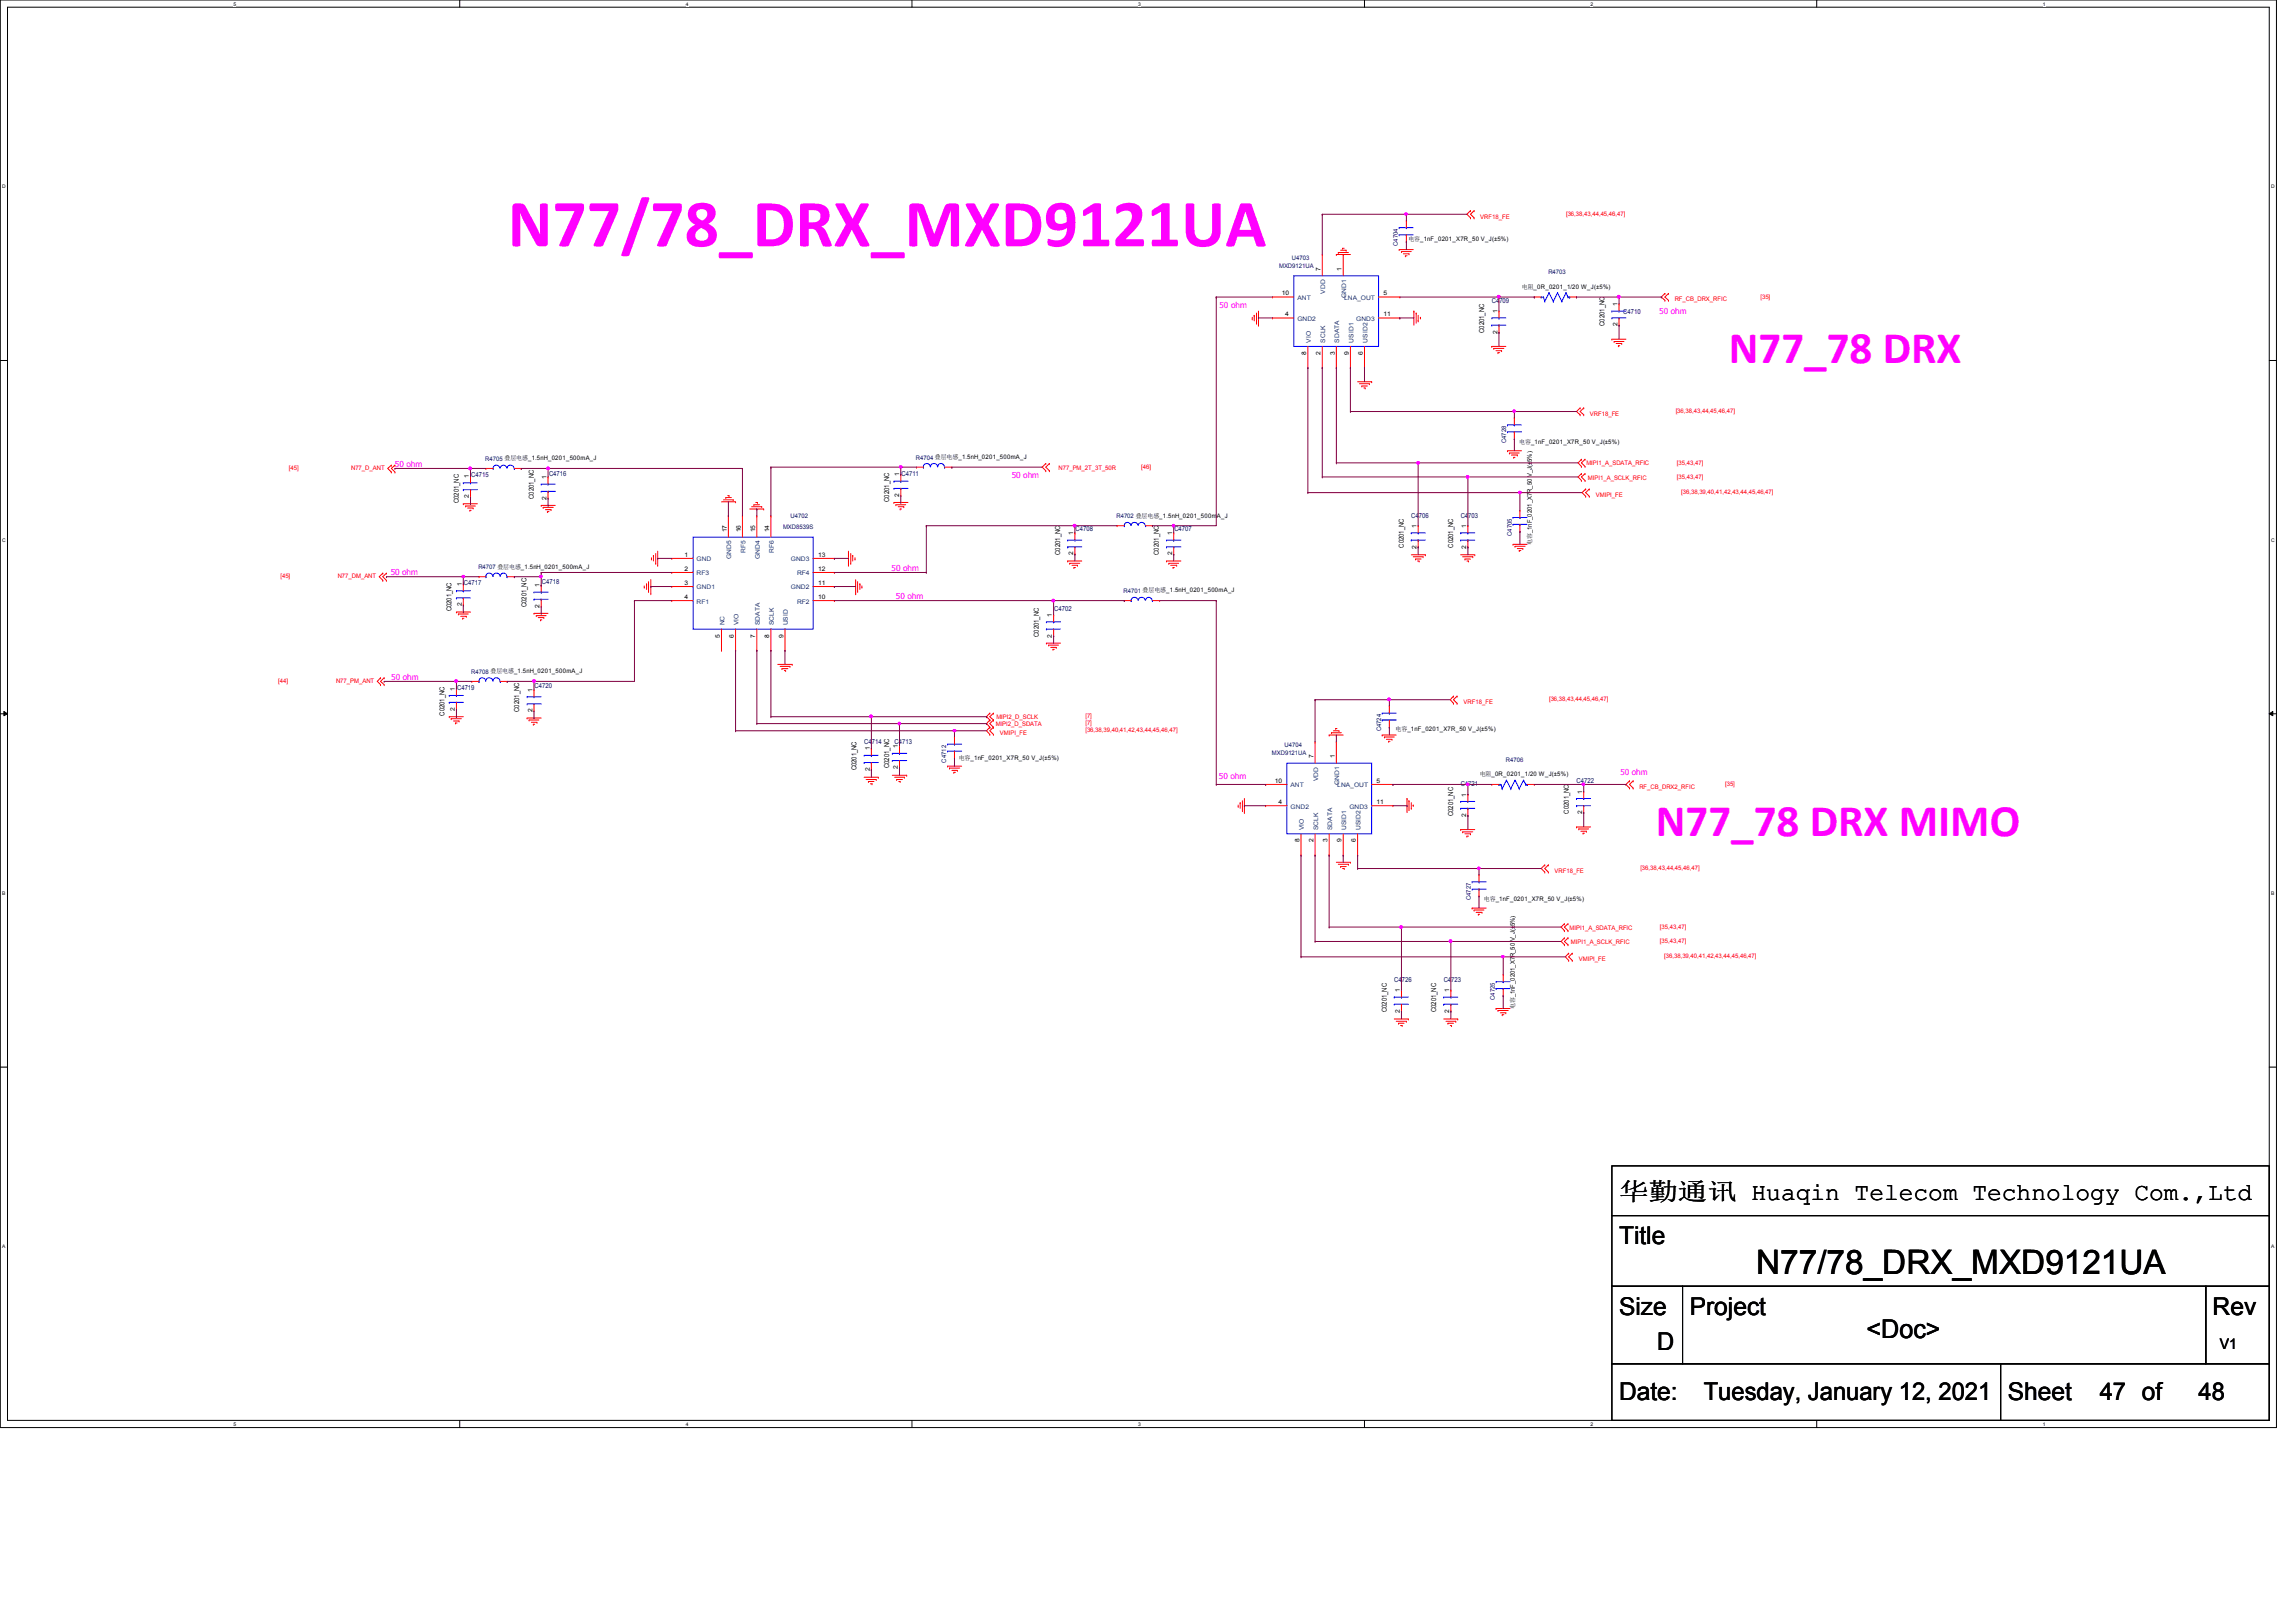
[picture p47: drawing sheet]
<svg xmlns="http://www.w3.org/2000/svg" width="297mm" height="210mm" viewBox="0 0 297 210" stroke-linecap="round" stroke-linejoin="round" font-family="sans-serif">
<defs><g id="words">
<text font-size="8.8" fill="#f0f" x="65.7" y="31.9">N77/78_DRX_MXD9121UA</text>
<g font-size="5.8" fill="#f0f">
<text x="223.6" y="47">N77_78 DRX</text>
<text x="214.2" y="108.2">N77_78 DRX MIMO</text>
</g>
<text font-size="4.4" x="227.2" y="164.8">N77/78_DRX_MXD9121UA</text>
<text font-size="3.3" x="241.5" y="173.1">&lt;Doc&gt;</text>
<g font-size="3.2">
<text x="209.5" y="155.2">华华华华 Huaqin Telecom Technology Com.,Ltd</text>
<text x="209.5" y="161">Title</text>
<text x="209.5" y="170.2">Size</text>
<text x="218.6" y="170.2">Project</text>
<text x="286.3" y="170.2">Rev</text>
<text x="214.4" y="174.8">D</text>
<text x="209.5" y="181.1">Date:</text>
<text x="220.4" y="181.1">Tuesday, January 12, 2021</text>
<text x="259.8" y="181.1">Sheet</text>
<text x="271.6" y="181.1">47 of</text>
<text x="284.4" y="181.1">48</text>
</g>
<text font-size="1.9" x="287.2" y="174.5">V1</text>
<g font-size="1.1" fill="#f0f">
<text x="157.8" y="39.9">50 ohm</text>
<text x="214.7" y="40.7">50 ohm</text>
<text x="51.1" y="60.4">50 ohm</text>
<text x="130.9" y="61.9">50 ohm</text>
<text x="50.5" y="74.4">50 ohm</text>
<text x="115.4" y="73.9">50 ohm</text>
<text x="115.9" y="77.5">50 ohm</text>
<text x="50.6" y="88.1">50 ohm</text>
<text x="157.7" y="100.8">50 ohm</text>
<text x="209.6" y="100.3">50 ohm</text>
</g>
<g font-size=".9" fill="#000080">
<text x="193" y="39.2">C4709</text>
<text x="210" y="40.7">C4710</text>
<text x="61" y="61.7">C4715</text>
<text x="71" y="61.6">C4716</text>
<text x="116.6" y="61.6">C4711</text>
<text x="139.1" y="68.7">C4708</text>
<text x="151.9" y="68.7">C4707</text>
<text x="182.6" y="67">C4706</text>
<text x="189" y="67">C4703</text>
<text x="60" y="75.7">C4717</text>
<text x="70.1" y="75.5">C4718</text>
<text x="136.4" y="79.1">C4702</text>
<text x="59.1" y="89.2">C4719</text>
<text x="69.2" y="89.1">C4720</text>
<text x="111.8" y="96.3">C4714</text>
<text x="115.7" y="96.3">C4713</text>
<text x="189" y="101.8">C4721</text>
<text x="204" y="101.4">C4722</text>
<text x="180.4" y="127.1">C4726</text>
<text x="186.8" y="127.1">C4723</text>
</g>
<g font-size=".9">
<text x="192" y="43.1" transform="rotate(-90 192 43.1)">C0201_NC</text>
<text x="207.6" y="42.2" transform="rotate(-90 207.6 42.2)">C0201_NC</text>
<text x="59.3" y="65.1" transform="rotate(-90 59.3 65.1)">C0201_NC</text>
<text x="69" y="64.6" transform="rotate(-90 69 64.6)">C0201_NC</text>
<text x="115" y="64.9" transform="rotate(-90 115 64.9)">C0201_NC</text>
<text x="137.2" y="71.8" transform="rotate(-90 137.2 71.8)">C0201_NC</text>
<text x="149.9" y="71.8" transform="rotate(-90 149.9 71.8)">C0201_NC</text>
<text x="181.6" y="70.9" transform="rotate(-90 181.6 70.9)">C0201_NC</text>
<text x="188" y="70.9" transform="rotate(-90 188 70.9)">C0201_NC</text>
<text x="58.4" y="79.1" transform="rotate(-90 58.4 79.1)">C0201_NC</text>
<text x="68.1" y="78.6" transform="rotate(-90 68.1 78.6)">C0201_NC</text>
<text x="134.4" y="82.4" transform="rotate(-90 134.4 82.4)">C0201_NC</text>
<text x="57.5" y="92.6" transform="rotate(-90 57.5 92.6)">C0201_NC</text>
<text x="67.2" y="92.1" transform="rotate(-90 67.2 92.1)">C0201_NC</text>
<text x="110.8" y="99.7" transform="rotate(-90 110.8 99.7)">C0201_NC</text>
<text x="115" y="99.4" transform="rotate(-90 115 99.4)">C0201_NC</text>
<text x="188" y="105.6" transform="rotate(-90 188 105.6)">C0201_NC</text>
<text x="203" y="105.3" transform="rotate(-90 203 105.3)">C0201_NC</text>
<text x="179.4" y="131" transform="rotate(-90 179.4 131)">C0201_NC</text>
<text x="185.8" y="131" transform="rotate(-90 185.8 131)">C0201_NC</text>
</g>
<g font-size=".8" fill="#f00">
<text x="191.5" y="28.3">VRF18_FE</text>
<text x="202.6" y="27.9">[36,38,43,44,45,46,47]</text>
<text x="216.7" y="39">RF_CB_DRX_RFIC</text>
<text x="227.8" y="38.7">[35]</text>
<text x="205.7" y="53.8">VRF18_FE</text>
<text x="216.8" y="53.5">[36,38,43,44,45,46,47]</text>
<text x="37.4" y="60.9">[45]</text>
<text x="45.4" y="60.9">N77_D_ANT</text>
<text x="136.9" y="60.9">N77_PM_2T_3T_50R</text>
<text x="147.7" y="60.7">[46]</text>
<text x="205.2" y="60.2">MIPI1_A_SDATA_RFIC</text>
<text x="205.4" y="62.1">MIPI1_A_SCLK_RFIC</text>
<text x="206.5" y="64.3">VMIPI_FE</text>
<text x="217" y="61.9">[35,43,47]</text>
<text x="217" y="60.1">[35,43,47]</text>
<text x="217.5" y="64">[36,38,39,40,41,42,43,44,45,46,47]</text>
<text x="36.3" y="74.8">[45]</text>
<text x="43.7" y="74.8">N77_DM_ANT</text>
<text x="36" y="88.4">[44]</text>
<text x="43.5" y="88.4">N77_PM_ANT</text>
<text x="128.8" y="93.9">MIPI2_D_SDATA</text>
<text x="128.9" y="93">MIPI2_D_SCLK</text>
<text x="129.4" y="95.2">VMIPI_FE</text>
<text x="140.4" y="94.8">[36,38,39,40,41,42,43,44,45,46,47]</text>
<text x="140.4" y="93">[7]</text>
<text x="140.4" y="93.9">[7]</text>
<text x="189.4" y="91.1">VRF18_FE</text>
<text x="200.4" y="90.8">[36,38,43,44,45,46,47]</text>
<text x="223.2" y="101.7">[35]</text>
<text x="212.1" y="102.1">RF_CB_DRX2_RFIC</text>
<text x="201.1" y="113">VRF18_FE</text>
<text x="212.2" y="112.6">[36,38,43,44,45,46,47]</text>
<text x="203.1" y="120.3">MIPI1_A_SDATA_RFIC</text>
<text x="203.2" y="122.1">MIPI1_A_SCLK_RFIC</text>
<text x="204.3" y="124.4">VMIPI_FE</text>
<text x="214.8" y="122">[35,43,47]</text>
<text x="214.8" y="120.2">[35,43,47]</text>
<text x="215.3" y="124">[36,38,39,40,41,42,43,44,45,46,47]</text>
</g>
<g font-size=".8" fill="#000080">
<text x="165.5" y="34.6">MXD9121UA</text>
<text x="167.1" y="33.6">U4703</text>
<text x="180.8" y="31.8" transform="rotate(-90 180.8 31.8)">C4704</text>
<text x="200.3" y="35.5">R4703</text>
<text x="62.8" y="59.6">R4705 叠叠电贴_1.5nH_0201_500mA_J</text>
<text x="118.5" y="59.5">R4704 叠叠电贴_1.5nH_0201_500mA_J</text>
<text x="194.9" y="57.4" transform="rotate(-90 194.9 57.4)">C4728</text>
<text x="101.3" y="68.5">MXD8539S</text>
<text x="102.3" y="67">U4702</text>
<text x="144.4" y="67.1">R4702 叠叠电贴_1.5nH_0201_500mA_J</text>
<text x="195.6" y="69.3" transform="rotate(-90 195.6 69.3)">C4705</text>
<text x="61.9" y="73.7">R4707 叠叠电贴_1.5nH_0201_500mA_J</text>
<text x="145.4" y="76.8">R4701 叠叠电贴_1.5nH_0201_500mA_J</text>
<text x="61" y="87.2">R4708 叠叠电贴_1.5nH_0201_500mA_J</text>
<text x="178.7" y="94.7" transform="rotate(-90 178.7 94.7)">C4724</text>
<text x="122.4" y="98.7" transform="rotate(-90 122.4 98.7)">C4712</text>
<text x="164.5" y="97.7">MXD9121UA</text>
<text x="166.2" y="96.7">U4704</text>
<text x="194.8" y="98.6">R4706</text>
<text x="190.3" y="116.5" transform="rotate(-90 190.3 116.5)">C4727</text>
<text x="193.4" y="129.4" transform="rotate(-90 193.4 129.4)">C4725</text>
</g>
<g font-size=".8">
<text x="170.9" y="35.1" transform="rotate(-90 170.9 35.1)">7</text>
<text x="173.6" y="35.1" transform="rotate(-90 173.6 35.1)">1</text>
<text x="182.2" y="31.2">电电_1nF_0201_X7R_50 V_J(±5%)</text>
<text x="165.8" y="38.2">10</text>
<text x="166.3" y="40.9">4</text>
<text x="179" y="38.2">5</text>
<text x="179" y="40.9">11</text>
<text x="193.7" y="40.5" transform="rotate(-90 193.7 40.5)">1</text>
<text x="196.9" y="37.3">电电_0R_0201_1/20 W_J(±5%)</text>
<text x="209.3" y="39.6" transform="rotate(-90 209.3 39.6)">1</text>
<text x="169" y="45.9" transform="rotate(-90 169 45.9)">8</text>
<text x="170.9" y="45.9" transform="rotate(-90 170.9 45.9)">2</text>
<text x="172.7" y="45.9" transform="rotate(-90 172.7 45.9)">3</text>
<text x="174.5" y="45.9" transform="rotate(-90 174.5 45.9)">9</text>
<text x="176.3" y="45.9" transform="rotate(-90 176.3 45.9)">6</text>
<text x="193.7" y="43.2" transform="rotate(-90 193.7 43.2)">2</text>
<text x="209.3" y="42.2" transform="rotate(-90 209.3 42.2)">2</text>
<text x="196.6" y="57.5">电电_1nF_0201_X7R_50 V_J(±5%)</text>
<text x="60.7" y="64.5" transform="rotate(-90 60.7 64.5)">2</text>
<text x="60.7" y="61.8" transform="rotate(-90 60.7 61.8)">1</text>
<text x="70.7" y="64.7" transform="rotate(-90 70.7 64.7)">2</text>
<text x="70.7" y="62" transform="rotate(-90 70.7 62)">1</text>
<text x="116.3" y="64.3" transform="rotate(-90 116.3 64.3)">2</text>
<text x="116.3" y="61.6" transform="rotate(-90 116.3 61.6)">1</text>
<text x="94" y="68.9" transform="rotate(-90 94 68.9)">17</text>
<text x="95.8" y="68.9" transform="rotate(-90 95.8 68.9)">16</text>
<text x="97.7" y="68.9" transform="rotate(-90 97.7 68.9)">15</text>
<text x="99.5" y="68.9" transform="rotate(-90 99.5 68.9)">14</text>
<text x="138.9" y="71.9" transform="rotate(-90 138.9 71.9)">2</text>
<text x="138.9" y="69.3" transform="rotate(-90 138.9 69.3)">1</text>
<text x="151.6" y="71.9" transform="rotate(-90 151.6 71.9)">2</text>
<text x="151.6" y="69.3" transform="rotate(-90 151.6 69.3)">1</text>
<text x="183.3" y="71" transform="rotate(-90 183.3 71)">2</text>
<text x="183.3" y="68.3" transform="rotate(-90 183.3 68.3)">1</text>
<text x="189.7" y="71" transform="rotate(-90 189.7 71)">2</text>
<text x="189.7" y="68.3" transform="rotate(-90 189.7 68.3)">1</text>
<text x="198.2" y="70.5" transform="rotate(-90 198.2 70.5)">电电_1nF_0201_X7R_50 V_J(±5%)</text>
<text x="59.7" y="75.8" transform="rotate(-90 59.7 75.8)">1</text>
<text x="69.8" y="76" transform="rotate(-90 69.8 76)">1</text>
<text x="88.6" y="72.1">1</text>
<text x="88.6" y="73.9">2</text>
<text x="88.6" y="75.7">3</text>
<text x="88.6" y="77.5">4</text>
<text x="105.8" y="77.5">10</text>
<text x="105.8" y="75.7">11</text>
<text x="105.8" y="73.9">12</text>
<text x="105.8" y="72.1">13</text>
<text x="59.7" y="78.5" transform="rotate(-90 59.7 78.5)">2</text>
<text x="69.8" y="78.7" transform="rotate(-90 69.8 78.7)">2</text>
<text x="93.1" y="82.5" transform="rotate(-90 93.1 82.5)">5</text>
<text x="95" y="82.5" transform="rotate(-90 95 82.5)">6</text>
<text x="97.7" y="82.5" transform="rotate(-90 97.7 82.5)">7</text>
<text x="99.5" y="82.5" transform="rotate(-90 99.5 82.5)">8</text>
<text x="101.3" y="82.5" transform="rotate(-90 101.3 82.5)">9</text>
<text x="136.1" y="82.5" transform="rotate(-90 136.1 82.5)">2</text>
<text x="136.1" y="79.8" transform="rotate(-90 136.1 79.8)">1</text>
<text x="58.8" y="89.4" transform="rotate(-90 58.8 89.4)">1</text>
<text x="68.9" y="89.5" transform="rotate(-90 68.9 89.5)">1</text>
<text x="58.8" y="92" transform="rotate(-90 58.8 92)">2</text>
<text x="68.9" y="92.2" transform="rotate(-90 68.9 92.2)">2</text>
<text x="180.5" y="94.6">电电_1nF_0201_X7R_50 V_J(±5%)</text>
<text x="112.5" y="99.8" transform="rotate(-90 112.5 99.8)">2</text>
<text x="112.5" y="97.1" transform="rotate(-90 112.5 97.1)">1</text>
<text x="116.2" y="99.5" transform="rotate(-90 116.2 99.5)">2</text>
<text x="116.2" y="96.9" transform="rotate(-90 116.2 96.9)">1</text>
<text x="124" y="98.3">电电_1nF_0201_X7R_50 V_J(±5%)</text>
<text x="164.9" y="101.3">10</text>
<text x="169.9" y="98.1" transform="rotate(-90 169.9 98.1)">7</text>
<text x="172.7" y="98.1" transform="rotate(-90 172.7 98.1)">1</text>
<text x="178.1" y="101.3">5</text>
<text x="191.4" y="100.5">电电_0R_0201_1/20 W_J(±5%)</text>
<text x="165.4" y="104.1">4</text>
<text x="178.1" y="104.1">11</text>
<text x="189.7" y="105.7" transform="rotate(-90 189.7 105.7)">2</text>
<text x="189.7" y="103.1" transform="rotate(-90 189.7 103.1)">1</text>
<text x="204.7" y="105.4" transform="rotate(-90 204.7 105.4)">2</text>
<text x="204.7" y="102.7" transform="rotate(-90 204.7 102.7)">1</text>
<text x="168.1" y="109" transform="rotate(-90 168.1 109)">8</text>
<text x="169.9" y="109" transform="rotate(-90 169.9 109)">2</text>
<text x="171.7" y="109" transform="rotate(-90 171.7 109)">3</text>
<text x="173.6" y="109" transform="rotate(-90 173.6 109)">9</text>
<text x="175.4" y="109" transform="rotate(-90 175.4 109)">6</text>
<text x="192" y="116.6">电电_1nF_0201_X7R_50 V_J(±5%)</text>
<text x="181.1" y="131.1" transform="rotate(-90 181.1 131.1)">2</text>
<text x="181.1" y="128.4" transform="rotate(-90 181.1 128.4)">1</text>
<text x="187.5" y="131.1" transform="rotate(-90 187.5 131.1)">2</text>
<text x="187.5" y="128.4" transform="rotate(-90 187.5 128.4)">1</text>
<text x="196" y="130.6" transform="rotate(-90 196 130.6)">电电_1nF_0201_X7R_50 V_J(±5%)</text>
</g>
<g font-size=".8" fill="#004080">
<text x="167.8" y="38.8">ANT</text>
<text x="167.8" y="41.5">GND2</text>
<text x="171.4" y="38" transform="rotate(-90 171.4 38)">VDD</text>
<text x="173.9" y="38.8">LNA_OUT</text>
<text x="174.2" y="38.6" transform="rotate(-90 174.2 38.6)">GND1</text>
<text x="175.5" y="41.5">GND3</text>
<text x="169.6" y="44.4" transform="rotate(-90 169.6 44.4)">VIO</text>
<text x="171.4" y="44.4" transform="rotate(-90 171.4 44.4)">SCLK</text>
<text x="173.3" y="44.4" transform="rotate(-90 173.3 44.4)">SDATA</text>
<text x="175.1" y="44.4" transform="rotate(-90 175.1 44.4)">USID1</text>
<text x="176.9" y="44.4" transform="rotate(-90 176.9 44.4)">USID2</text>
<text x="96.4" y="71.6" transform="rotate(-90 96.4 71.6)">RF5</text>
<text x="100.1" y="71.6" transform="rotate(-90 100.1 71.6)">RF6</text>
<text x="90.1" y="72.6">GND</text>
<text x="90.1" y="74.5">RF3</text>
<text x="90.1" y="76.3">GND1</text>
<text x="94.6" y="72.4" transform="rotate(-90 94.6 72.4)">GND5</text>
<text x="98.3" y="72.4" transform="rotate(-90 98.3 72.4)">GND4</text>
<text x="102.3" y="76.3">GND2</text>
<text x="102.3" y="72.6">GND3</text>
<text x="103.1" y="74.5">RF4</text>
<text x="90.1" y="78.1">RF1</text>
<text x="93.7" y="80.9" transform="rotate(-90 93.7 80.9)">NC</text>
<text x="95.5" y="80.9" transform="rotate(-90 95.5 80.9)">VIO</text>
<text x="98.3" y="80.9" transform="rotate(-90 98.3 80.9)">SDATA</text>
<text x="100.1" y="80.9" transform="rotate(-90 100.1 80.9)">SCLK</text>
<text x="101.9" y="80.9" transform="rotate(-90 101.9 80.9)">USID</text>
<text x="103.1" y="78.1">RF2</text>
<text x="167" y="101.9">ANT</text>
<text x="170.5" y="101.1" transform="rotate(-90 170.5 101.1)">VDD</text>
<text x="173" y="101.9">LNA_OUT</text>
<text x="173.3" y="101.6" transform="rotate(-90 173.3 101.6)">GND1</text>
<text x="167" y="104.6">GND2</text>
<text x="168.7" y="107.4" transform="rotate(-90 168.7 107.4)">VIO</text>
<text x="170.5" y="107.4" transform="rotate(-90 170.5 107.4)">SCLK</text>
<text x="172.3" y="107.4" transform="rotate(-90 172.3 107.4)">SDATA</text>
<text x="174.2" y="107.4" transform="rotate(-90 174.2 107.4)">USID1</text>
<text x="174.6" y="104.6">GND3</text>
<text x="176" y="107.4" transform="rotate(-90 176 107.4)">USID2</text>
</g>
<g font-size=".6">
<text x="30.2" y=".7">5</text>
<text x="88.7" y=".7">4</text>
<text x="147.2" y=".7">3</text>
<text x="205.8" y=".7">2</text>
<text x="264.3" y=".7">1</text>
<text x=".3" y="24.4">D</text>
<text x="293.8" y="24.4">D</text>
<text x=".3" y="70.1">C</text>
<text x="293.8" y="70.1">C</text>
<text x=".3" y="115.8">B</text>
<text x="293.8" y="115.8">B</text>
<text x=".3" y="161.5">A</text>
<text x="293.8" y="161.5">A</text>
<text x="30.2" y="184.5">5</text>
<text x="88.7" y="184.5">4</text>
<text x="147.2" y="184.5">3</text>
<text x="205.8" y="184.5">2</text>
<text x="264.3" y="184.5">1</text>
</g>
</g></defs>
<path d="M0 0h294.5v184.7h-294.5zM1 .9h292.6v182.9h-292.6z" fill="none" stroke="#000" stroke-width=".13"/>
<g fill="#fff">
<path d="M30.2 .1h.4v.7h-.4z"/>
<path d="M30.2 183.9h.4v.8h-.4z"/>
</g>
<path d="M59.5 0v.9M59.5 183.8v.9" fill="none" stroke="#000" stroke-width=".13"/>
<g fill="#fff">
<path d="M88.7 .1h.4v.7h-.4z"/>
<path d="M88.7 183.9h.4v.8h-.4z"/>
</g>
<path d="M118 0v.9M118 183.8v.9" fill="none" stroke="#000" stroke-width=".13"/>
<g fill="#fff">
<path d="M147.2 .1h.4v.7h-.4z"/>
<path d="M147.2 183.9h.4v.8h-.4z"/>
</g>
<path d="M176.5 0v.9M176.5 183.8v.9" fill="none" stroke="#000" stroke-width=".13"/>
<g fill="#fff">
<path d="M205.8 .1h.3v.7h-.3z"/>
<path d="M205.8 183.9h.3v.8h-.3z"/>
</g>
<path d="M235 0v.9M235 183.8v.9" fill="none" stroke="#000" stroke-width=".13"/>
<g fill="#fff">
<path d="M264.3 .1h.3v.7h-.3z"/>
<path d="M264.3 183.9h.3v.8h-.3z"/>
<path d="M.3 23.8h.5v.7h-.5z"/>
<path d="M293.8 23.8h.5v.7h-.5z"/>
<path d="M.3 69.5h.5v.7h-.5z"/>
<path d="M293.8 69.5h.5v.7h-.5z"/>
</g>
<path d="M0 46.7h1M293.6 46.7h.9" fill="none" stroke="#000" stroke-width=".13"/>
<g fill="#fff">
<path d="M.3 115.2h.4v.8h-.4z"/>
<path d="M293.8 115.2h.5v.8h-.5z"/>
</g>
<path d="M0 92.4h1M.5 92.1l.5 .3-.5 .2zM293.6 92.4l.4-.3v.5zM293.6 92.4h.9" fill="none" stroke="#000" stroke-width=".13"/>
<path d="M.5 92.1l.5 .3-.5 .2zM293.6 92.4l.4-.3v.5z" fill="#000"/>
<g fill="#fff">
<path d="M.3 161h.4v.7h-.4z"/>
<path d="M293.8 161h.4v.7h-.4z"/>
</g>
<path d="M0 138.1h1M293.6 138.1h.9M208.5 157.3h85.1v9.2h-85.1zM208.5 150.9h85.1v6.4h-85.1zM208.5 166.5h9.2v10h-9.2zM208.5 176.5h50.3v7.3h-50.3zM217.7 166.5h67.7v10h-67.7zM258.8 176.5h34.8v7.3h-34.8zM285.4 166.5h8.2v10h-8.2z" fill="none" stroke="#000" stroke-width=".13"/>
<g fill="none" stroke="#f00" stroke-width=".13">
<path d="M164.6 38.4h.1M164.6 38.4h2.8M171.1 32.9h.1M171.1 32.9v2.8M172.9 32.9h.1M172.9 32.9h1.8M173.1 32.7h.1M173.1 32.7h1.4M173.4 32.4h.8M173.7 32.1h.1M173.7 32.1h.2M173.8 32.9h.1"/>
<path d="M173.8 32.9v2.8M174.2 32.4h.1M178.3 38.4h2.8M181 32.3h.1M181 32.3h1.8M181.1 38.4h.1M181.3 32.6h.1M181.3 32.6h1.3M181.6 32.9h.7M181.8 33.1h.1M181.8 33.1h.2M181.9 28.5h.1"/>
<path d="M181.9 31.3h.1M181.9 28.5v1M181.9 30.4v.9M182.3 32.9h.1M190.2 27.3h.1M190.2 28.2h.1M190.2 27.3l-.4 .4 .4 .5M190.7 28.2h.1M190.7 27.3h.1M190.7 27.3l-.5 .4 .5 .5M198.5 38.4h.1M198.5 38.4h.9"/>
<path d="M203.1 38.4h.9M204 38.4h.1M209.5 39.3h.1M209.5 39.3v1M215.4 38h.1M215.4 38.9h.1M215.4 38l-.5 .4 .5 .5M215.9 38.9h.1M215.9 38h.1M215.9 38l-.5 .4 .5 .5M135.3 60h.1M135.3 60l-.5 .5 .5 .4"/>
<path d="M135.8 60h.1M135.8 60l-.5 .5 .5 .4M162 41.3h.1M162 41.1v.2M162.3 40.8h.1M162.3 40.8v.7M162.6 41.8h.1M162.6 40.5v1.3M162.8 42.1h.1M162.8 40.3v1.8M164.6 41.1h.1M164.6 41.1h2.8"/>
<path d="M169.2 47.6h.1M169.2 44.8v2.8M171.1 47.6h.1M171.1 44.8v2.8M172.9 47.6h.1M172.9 44.8v2.8M174.7 47.6h.1M174.7 44.8v2.8M175.6 49.4h1.9M175.9 49.7h1.3M176.2 50h.1M176.2 50h.7"/>
<path d="M176.4 50.2h.2M176.5 47.6h.1M176.5 44.8v2.8M176.6 50.2h.1M177.2 49.7h.1M177.5 49.4h.1M178.3 41.1h2.8M181.1 41.1h.1M182.9 40.3h.1M182.9 40.3v1.8M183.2 40.5h.1M183.2 40.5v1.3"/>
<path d="M183.5 41.5h.1M183.5 40.8v.7M183.8 41.1h.1M183.8 41.1v.2M193 44.8h.1M193 44.8h1.8M193.2 45.1h.1M193.2 45.1h1.4M193.5 45.4h.8M193.8 45.6h.1M193.8 45.6h.2M193.9 40.3h.1"/>
<path d="M193.9 43h.1M193.9 40.3v.8M193.9 42.1v.9M194.3 45.4h.1M195 58.3h.1M195 58.3h1.8M195.3 58.6h.1M195.3 58.6h1.3M195.5 58.9h.8M195.8 59.2h.1M195.8 59.2h.2M195.9 54.1h.1"/>
<path d="M195.9 56.8h.1M195.9 54.1v.9M195.9 55.9v.9M196.3 58.9h.1M204.4 52.8h.1M204.4 53.7h.1M204.4 52.8l-.4 .5 .4 .4M204.6 59.4h.1M204.6 59.4l-.4 .5 .4 .5M204.9 53.7h.1M204.9 52.8h.1M204.9 52.8l-.5 .5 .5 .4"/>
<path d="M205.1 59.4h.1M205.1 59.4l-.5 .5 .5 .5M208.5 43.9h.1M208.5 43.9h1.9M208.8 44.2h.1M208.8 44.2h1.3M209.1 44.4h.7M209.4 44.7h.1M209.5 42.1h.1M209.5 41.1v1M209.8 44.4h.1M49.5 75.1h.1"/>
<path d="M49.5 74.2h.1M49.5 74.2l-.4 .4 .4 .5M50 75.1h.1M50 74.2h.1M50 74.2l-.5 .4 .5 .5M50.6 61.1h.1M50.6 60.2h.1M50.6 60.2l-.4 .4 .4 .5M51.1 61.1h.1M51.1 60.2h.1M51.1 60.2l-.5 .4 .5 .5M59.1 79.2h.1"/>
<path d="M59.1 79.2h1.8M59.3 79.5h.1M59.3 79.5h1.3M59.6 79.8h.7M59.9 65.2h.1M59.9 75.6h.1M59.9 78.3h.1M59.9 65.2h1.9M59.9 75.6v.9M59.9 77.4v.9M60.2 65.5h.1M60.2 65.5h1.3"/>
<path d="M60.3 79.8h.1M60.5 65.7h.7M60.8 66h.1M60.8 66h.2M60.9 61.6h.1M60.9 64.3h.1M60.9 61.6v.9M60.9 63.4v.9M61.2 65.7h.1M62 74.6h.1M62 74.6h.9M62.9 60.6h.1"/>
<path d="M62.9 60.6h.9M65.6 74.6h.9M66.5 74.6h.1M66.5 60.6h.9M67.4 60.6h.1M69.1 79.4h.1M69.1 79.4h1.8M69.4 79.7h.1M69.4 79.7h1.3M69.6 79.9h.8M70 65.4h.1M70 75.7h.1"/>
<path d="M70 78.5h.1M70 65.4h1.8M70 75.7v.9M70 77.6v.9M70.3 65.7h.1M70.3 65.7h1.3M70.4 79.9h.1M70.6 66h.7M70.8 66.2h.1M70.8 66.2h.2M70.9 61.7h.1M70.9 64.5h.1"/>
<path d="M70.9 61.7v1M70.9 63.6v.9M71.3 66h.1M83.4 76h.1M83.4 75.8v.2M83.6 75.6h.1M83.6 75.6v.7M83.9 76.5h.1M83.9 75.3v1.2M84.2 76.8h.1M84.2 75v1.8M84.3 72.3h.1"/>
<path d="M84.3 72.2v.1M84.5 71.9h.1M84.5 71.9v.7M84.8 72.9h.1M84.8 71.6v1.3M85.1 73.2h.1M85.1 71.3v1.9M86.9 72.3h.1M86.9 74.1h.1M86.9 75.9h.1M86.9 77.7h.1M86.9 72.3h2.8"/>
<path d="M86.9 74.1h2.8M86.9 75.9h2.8M86.9 77.7h2.8M93.3 64.9h1.9M93.6 64.7h1.3M93.9 64.4h.1M93.9 64.4h.7M94.1 64.1h.2M94.2 66.8h.1M94.2 66.8v2.7M94.3 64.1h.1M94.9 64.7h.1"/>
<path d="M95.2 64.9h.1M96.1 66.8h.1M96.1 66.8v2.7M97 65.9h1.8M97.2 65.6h1.3M97.5 65.3h.1M97.5 65.3h.8M97.8 65h.2M97.9 66.8h.1M97.9 66.8v2.7M98 65h.1M98.5 65.6h.1"/>
<path d="M98.8 65.9h.1M99.7 66.8h.1M99.7 66.8v2.7M105.2 72.3h2.7M105.2 74.1h2.7M105.2 75.9h2.7M105.2 77.7h2.7M107.9 77.7h.1M107.9 75.9h.1M107.9 74.1h.1M107.9 72.3h.1M109.8 73.2h.1"/>
<path d="M109.8 71.3v1.9M110.1 72.9h.1M110.1 71.6v1.3M110.3 71.9h.1M110.3 71.9v.7M110.6 72.3h.1M110.6 72.2v.1M110.7 76.8h.1M110.7 75v1.8M111 76.5h.1M111 75.3v1.2M111.2 75.6h.1"/>
<path d="M111.2 75.6v.7M111.5 76h.1M111.5 75.8v.2M115.7 65h.1M115.7 65h1.8M115.9 65.3h.1M115.9 65.3h1.3M116.2 65.6h.7M116.5 65.9h.1M116.5 61.4h.1M116.5 64.1h.1M116.5 61.4v.9"/>
<path d="M116.5 63.2v.9M116.9 65.6h.1M118.6 60.5h.1M118.6 60.5h.9M122.2 60.5h.9M123.1 60.5h.1M135.3 60.9h.1M135.8 60.9h.1M136.3 79.6h.1M136.3 79.6v.9M138.1 72.6h.1M138.1 72.6h1.9"/>
<path d="M138.4 72.9h.1M138.4 72.9h1.3M138.7 73.2h.7M138.9 73.4h.1M138.9 73.4h.2M139.1 69h.1M139.1 71.7h.1M139.1 69v.9M139.1 70.8v.9M139.4 73.2h.1M144.5 68h.1M144.5 68h1"/>
<path d="M145.5 77.7h.1M145.5 77.7h.8M148.2 68h.9M149.1 68h.1M149.1 77.7h.9M150 77.7h.1M150.9 72.6h.1M150.9 72.6h1.9M151.2 72.9h.1M151.2 72.9h1.3M151.5 73.2h.7M151.8 73.4h.1"/>
<path d="M151.8 69h.1M151.8 71.7h.1M151.8 69v.9M151.8 70.8v.9M152.2 73.2h.1M182.6 71.8h1.8M182.8 72.1h1.3M183.1 72.3h.1M183.1 72.3h.8M183.4 72.6h.2M183.5 68h.1M183.5 70.8h.1"/>
<path d="M183.5 68v1M183.5 69.9v.9M183.6 72.6h.1M184.1 72.1h.1M184.4 71.8h.1M189 71.8h1.8M189.2 72.1h1.3M189.5 72.3h.1M189.5 72.3h.7M189.8 72.6h.2M189.9 68h.1M189.9 70.8h.1"/>
<path d="M189.9 68v1M189.9 69.9v.9M190 72.6h.1M190.5 72.1h.1M190.8 71.8h.1M195.7 70.4h.1M195.7 70.4h1.9M196 70.7h.1M196 70.7h1.3M196.3 71h.7M196.6 71.2h.1M196.6 71.2h.2"/>
<path d="M196.6 66h.1M196.6 68.8h.1M196.6 66v1M196.6 67.9v.9M197 71h.1M204.6 61.3h.1M204.6 62.2h.1M204.6 60.4h.1M204.6 61.3l-.4 .4 .4 .5M205.1 62.2h.1M205.1 61.3h.1M205.1 60.4h.1"/>
<path d="M205.1 61.3l-.5 .4 .5 .5M205.1 63.3h.1M205.1 64.2h.1M205.1 63.3l-.4 .5 .4 .4M205.6 64.2h.1M205.6 63.3h.1M205.6 63.3l-.5 .5 .5 .4M49.2 88.6h.1M49.2 87.7h.1M49.2 87.7l-.4 .5 .4 .4M49.7 88.6h.1M49.7 87.7h.1"/>
<path d="M49.7 87.7l-.5 .5 .5 .4M58.1 92.8h.1M58.1 92.8h1.8M58.4 93h.1M58.4 93h1.3M58.7 93.3h.7M58.9 93.6h.1M58.9 93.6h.2M59.1 89.1h.1M59.1 91.8h.1M59.1 89.1v.9M59.1 90.9v.9"/>
<path d="M59.4 93.3h.1M59.9 80h.1M61 88.2h.1M61 88.2h1M64.7 88.2h.9M65.6 88.2h.1M68.2 92.9h.1M68.2 92.9h1.8M68.4 93.2h.1M68.4 93.2h1.3M68.7 93.5h.8M69 93.7h.1"/>
<path d="M69 93.7h.2M69.1 89.3h.1M69.1 92h.1M69.1 89.3v.9M69.1 91.1v.9M69.5 93.5h.1M69.9 80.2h.1M69.9 80.2h.2M93.3 84.2h.1M93.3 81.4v2.8M95.2 84.2h.1M95.2 81.4v2.8"/>
<path d="M97.9 84.2h.1M97.9 81.4v2.8M99.7 84.2h.1M99.7 81.4v2.8M100.6 86h1.9M100.9 86.2h1.3M101.2 86.5h.1M101.2 86.5h.7M101.5 86.8h.1M101.6 84.2h.1M101.6 81.4v2.8M101.6 86.8h.1"/>
<path d="M102.2 86.2h.1M102.5 86h.1M112.7 96.9h.1M112.7 99.6h.1M112.7 96.9v.8M112.7 98.7v.9M116.4 96.6h.1M116.4 99.3h.1M116.4 96.6v.9M116.4 98.4v.9M122.6 99.1h.1M122.6 99.1h1.8"/>
<path d="M122.8 99.4h.1M122.8 99.4h1.4M123.1 99.7h.8M123.4 99.9h.1M123.4 99.9h.2M123.5 95.4h.1M123.5 98.1h.1M123.5 95.4v.9M123.5 97.2v.9M123.9 99.7h.1M128.1 94.1h.1M128.1 95h.1"/>
<path d="M128.1 93.2h.1M128.1 92.3h.1M128.1 94.1l-.5 .5 .5 .4M128.1 92.3l-.5 .5 .5 .4M128.1 93.2l-.5 .4 .5 .5M128.5 95h.1M128.5 94.1h.1M128.5 92.3h.1M128.5 93.2h.1M128.5 94.1l-.4 .5 .4 .4M128.5 92.3l-.4 .5 .4 .4M128.5 93.2l-.4 .4 .4 .5"/>
<path d="M135.4 83.2h.1M135.4 83.2h1.8M135.7 83.5h.1M135.7 83.5h1.2M135.9 83.8h.7M136.2 84h.1M136.2 84h.2M136.3 82.3h.1M136.3 81.4v.9M136.6 83.8h.1M170.1 96h.1M170.1 96v2.8"/>
<path d="M172 95.1h.1M172 95.1h1.8M172.3 94.8h.1M172.3 94.8h1.2M172.5 94.6h.7M172.8 94.3h.1M172.8 94.3h.2M172.9 96h.1M172.9 96v2.8M173.2 94.6h.1M178.8 95.1h.1M178.8 95.1h1.8"/>
<path d="M179.1 95.4h.1M179.1 95.4h1.3M179.4 95.7h.7M179.7 95.9h.1M179.7 91.4h.1M179.7 94.1h.1M179.7 91.4v.9M179.7 93.2v.9M180.1 95.7h.1M188 90.1h.1M188 91h.1M188 90.1l-.4 .5 .4 .4"/>
<path d="M188.5 91h.1M188.5 90.1h.1M188.5 90.1l-.5 .5 .5 .4M111.8 100.6h1.8M112.1 100.9h1.3M112.3 101.1h.1M112.3 101.1h.8M112.6 101.4h.2M112.8 101.4h.1M113.4 100.9h.1M113.6 100.6h.1M115.4 100.3h1.9"/>
<path d="M115.7 100.6h1.3M116 100.9h.1M116 100.9h.8M116.3 101.1h.2M116.5 101.1h.1M117 100.6h.1M117.3 100.3h.1M160.2 104.4h.1M160.2 104.2v.2M160.4 103.9h.1M160.4 103.9v.7M160.7 104.9h.1"/>
<path d="M160.7 103.6v1.3M161 105.2h.1M161 103.3v1.9M163.7 101.5h.1M163.7 104.3h.1M163.7 101.5h2.8M163.7 104.3h2.8M168.3 110.7h.1M168.3 107.9v2.8M170.1 110.7h.1M170.1 107.9v2.8M172 110.7h.1"/>
<path d="M172 107.9v2.8M172.9 111.6h1.8M173.1 111.8h1.4M173.4 112.1h.1M173.4 112.1h.8M173.7 112.4h.2M173.8 110.7h.1M173.8 107.9v2.8M173.9 112.4h.1M174.5 111.8h.1M174.7 111.6h.1M175.6 110.7h.1"/>
<path d="M175.6 107.9v2.8M177.5 101.5h2.7M177.5 104.3h2.7M180.2 101.5h.1M180.2 104.3h.1M182 103.3h.1M182 103.3v1.9M182.3 103.6h.1M182.3 103.6v1.3M182.6 104.6h.1M182.6 103.9v.7M182.8 104.2h.1"/>
<path d="M182.8 104.2v.2M189 107.4h.1M189 107.4h1.8M189.2 107.7h.1M189.2 107.7h1.3M189.5 107.9h.7M189.8 108.2h.1M189.8 108.2h.2M189.9 102.8h.1M189.9 105.5h.1M189.9 102.8v.9M189.9 104.6v.9"/>
<path d="M190.2 107.9h.1M190.5 117.5h.1M190.5 117.5h1.8M190.7 117.8h.1M190.7 117.8h1.3M191 118.1h.7M191.3 118.3h.1M191.3 113.2h.1M191.3 116h.1M191.3 113.2v.9M191.3 115.1v.9M191.7 118.1h.1"/>
<path d="M193 101.5h.1M193 101.5h.9M197.6 101.5h.9M198.5 101.5h.1M199.9 111.9h.1M199.9 112.9h.1M199.9 111.9l-.5 .5 .5 .5M200.3 112.9h.1M200.3 111.9h.1M200.3 111.9l-.4 .5 .4 .5M202.4 119.5h.1M202.4 119.5l-.4 .5 .4 .4"/>
<path d="M202.9 119.5h.1M202.9 119.5l-.5 .5 .5 .4M204 107h.1M204 107h1.8M204.3 107.3h.1M204.3 107.3h1.2M204.5 107.6h.7M204.8 107.8h.1M204.8 107.8h.2M204.9 102.4h.1M204.9 105.2h.1M204.9 102.4v.9"/>
<path d="M204.9 104.3v.9M205.2 107.6h.1M210.8 101h.1M210.8 102h.1M210.8 101l-.4 .5 .4 .5M211.3 102h.1M211.3 101h.1M211.3 101l-.5 .5 .5 .5M180.4 131.9h1.8M180.6 132.2h1.3M180.9 132.4h.1M180.9 132.4h.7"/>
<path d="M181.2 132.7h.2M181.3 128.1h.1M181.3 130.9h.1M181.3 128.1v.9M181.3 130v.9M181.4 132.7h.1M181.9 132.2h.1M182.2 131.9h.1M186.8 131.9h1.8M187.1 132.2h1.2M187.3 132.4h.1M187.3 132.4h.7"/>
<path d="M187.6 132.7h.2M187.7 128.1h.1M187.7 130.9h.1M187.7 128.1v.9M187.7 130v.9M187.8 132.7h.1M188.3 132.2h.1M188.6 131.9h.1M193.5 130.5h.1M193.5 130.5h1.9M193.8 130.8h.1M193.8 130.8h1.3"/>
<path d="M194.1 131.1h.7M194.3 131.3h.1M194.3 131.3h.3M194.5 126.1h.1M194.5 128.9h.1M194.5 126.1v.9M194.5 127.9v1M194.8 131.1h.1M202.4 121.4h.1M202.4 122.3h.1M202.4 120.4h.1M202.4 121.4l-.4 .4 .4 .5"/>
<path d="M202.9 122.3h.1M202.9 121.4h.1M202.9 120.4h.1M202.9 121.4l-.5 .4 .5 .5M202.9 123.4h.1M202.9 124.3h.1M202.9 123.4l-.4 .4 .4 .5M203.4 124.3h.1M203.4 123.4h.1M203.4 123.4l-.5 .4 .5 .5"/>
</g>
<g fill="none" stroke="#00f" stroke-width=".13">
<path d="M167.4 35.7h10.9v9.1h-10.9zM181 29.5h.1M181 30.4h.1M181 29.5h1.8M181 30.4h1.8M181.9 29.5h.1M181.9 30.4h.1M199.4 38.4h.1M199.4 38.4h.3M199.7 38.4h.1M199.7 38.4l.2 .6M199.9 39h.1"/>
<path d="M200.4 37.9h.1M200.4 37.9l-.5 1.1M200.4 37.9l.6 1.1M201 39h.1M201.5 37.9h.1M201.5 37.9l-.5 1.1M201.5 37.9l.6 1.1M202.1 39h.1M202.6 37.9h.1M202.6 37.9l-.5 1.1M202.6 37.9l.3 .5M202.9 38.4h.1"/>
<path d="M202.9 38.4h.2M203.1 38.4h.1M193 41.1h.1M193 42.1h.1M193 41.1h1.8M193 42.1h1.8M193.9 41.1h.1M193.9 42.1h.1M195 55h.1M195 55.9h.1M195 55h1.8M195 55.9h1.8"/>
<path d="M195.9 55h.1M195.9 55.9h.1M208.5 40.3h.1M208.5 41.1h.1M208.5 41.1h1.9M208.5 40.3h1.9M209.5 40.3h.1M209.5 41.1h.1M59.1 76.5h.1M59.1 77.4h.1M59.1 76.5h1.8M59.1 77.4h1.8"/>
<path d="M59.9 76.5h.1M59.9 77.4h.1M59.9 62.5h.1M59.9 63.4h.1M59.9 62.5h1.9M59.9 63.4h1.9M60.9 62.5h.1M60.9 63.4h.1M62.9 74.6h.1M62.9 74.6a.45 .45 0 0 1 .4-.4 .45 .45 0 0 1 .5 .4M63.8 60.6h.1M63.8 60.6a.45 .45 0 0 1 .4-.4 .45 .45 0 0 1 .5 .4"/>
<path d="M63.8 74.6a.45 .45 0 0 1 .4-.4 .45 .45 0 0 1 .5 .4M64.7 60.6a.43 .43 0 0 1 .4-.4 .43 .43 0 0 1 .5 .4M64.7 74.6a.42 .42 0 0 1 .4-.4 .42 .42 0 0 1 .5 .4M65.6 60.6a.45 .45 0 0 1 .5-.4 .45 .45 0 0 1 .4 .4M65.6 74.6h.1M66.5 60.6h.1M69.1 76.6h.1M69.1 77.6h.1M69.1 76.6h1.8M69.1 77.6h1.8M70 76.6h.1M70 77.6h.1"/>
<path d="M70 62.7h.1M70 63.6h.1M70 62.7h1.8M70 63.6h1.8M70.9 62.7h.1M70.9 63.6h.1M89.7 69.5h15.5v11.9h-15.5zM115.7 62.3h.1M115.7 63.2h.1M115.7 62.3h1.8M115.7 63.2h1.8M116.5 62.3h.1"/>
<path d="M116.5 63.2h.1M119.5 60.5h.1M119.5 60.4a.45 .45 0 0 1 .4-.4 .45 .45 0 0 1 .5 .4M120.4 60.4a.45 .45 0 0 1 .4-.4 .45 .45 0 0 1 .5 .4M121.3 60.4a.42 .42 0 0 1 .4-.4 .42 .42 0 0 1 .5 .4M122.2 60.5h.1M138.1 69.9h.1M138.1 70.8h.1M138.1 69.9h1.9M138.1 70.8h1.9M139.1 69.9h.1M139.1 70.8h.1"/>
<path d="M145.5 68h.1M145.5 68a.43 .43 0 0 1 .4-.4 .43 .43 0 0 1 .4 .4M146.3 68a.45 .45 0 0 1 .5-.4 .45 .45 0 0 1 .4 .4M146.3 77.7h.1M146.3 77.7a.45 .45 0 0 1 .5-.4 .45 .45 0 0 1 .4 .4M147.3 68a.45 .45 0 0 1 .4-.4 .45 .45 0 0 1 .5 .4M147.3 77.7a.45 .45 0 0 1 .4-.4 .45 .45 0 0 1 .5 .4M148.2 68h.1M148.2 77.7a.43 .43 0 0 1 .4-.4 .43 .43 0 0 1 .5 .4M149.1 77.7h.1M150.9 69.9h.1M150.9 70.8h.1"/>
<path d="M150.9 69.9h1.9M150.9 70.8h1.9M151.8 69.9h.1M151.8 70.8h.1M182.6 69h.1M182.6 69.9h.1M182.6 69h1.8M182.6 69.9h1.8M183.5 69h.1M183.5 69.9h.1M189 69h.1M189 69.9h.1"/>
<path d="M189 69h1.8M189 69.9h1.8M189.9 69h.1M189.9 69.9h.1M195.7 67h.1M195.7 67.9h.1M195.7 67h1.9M195.7 67.9h1.9M196.6 67h.1M196.6 67.9h.1M58.1 90h.1M58.1 90.9h.1"/>
<path d="M58.1 90h1.8M58.1 90.9h1.8M59.1 90h.1M59.1 90.9h.1M62 88.2h.1M62 88.1a.42 .42 0 0 1 .4-.4 .42 .42 0 0 1 .4 .4M62.9 88.1a.45 .45 0 0 1 .4-.4 .45 .45 0 0 1 .5 .4M63.8 88.1a.45 .45 0 0 1 .4-.4 .45 .45 0 0 1 .5 .4M64.7 88.2h.1M68.2 90.2h.1M68.2 91.1h.1M68.2 90.2h1.8"/>
<path d="M68.2 91.1h1.8M69.1 90.2h.1M69.1 91.1h.1M111.8 97.7h.1M111.8 98.7h.1M111.8 97.7h1.8M111.8 98.7h1.8M112.7 97.7h.1M112.7 98.7h.1M115.4 97.5h.1M115.4 98.4h.1M115.4 97.5h1.9"/>
<path d="M115.4 98.4h1.9M116.4 97.5h.1M116.4 98.4h.1M122.6 96.3h.1M122.6 97.2h.1M122.6 96.3h1.8M122.6 97.2h1.8M123.5 96.3h.1M123.5 97.2h.1M135.4 80.5h.1M135.4 81.4h.1M135.4 80.5h1.8"/>
<path d="M135.4 81.4h1.8M136.3 80.5h.1M136.3 81.4h.1M166.5 98.8h11v9.1h-11zM178.8 92.3h.1M178.8 93.2h.1M178.8 92.3h1.8M178.8 93.2h1.8M179.7 92.3h.1M179.7 93.2h.1M189 103.7h.1M189 104.6h.1"/>
<path d="M189 103.7h1.8M189 104.6h1.8M189.9 103.7h.1M189.9 104.6h.1M190.5 114.1h.1M190.5 115.1h.1M190.5 114.1h1.8M190.5 115.1h1.8M191.3 114.1h.1M191.3 115.1h.1M193.9 101.5h.1M193.9 101.5h.3"/>
<path d="M194.2 101.5h.1M194.2 101.5l.1 .6M194.3 102.1h.1M194.9 101h.1M194.9 101l-.6 1.1M194.9 101l.5 1.1M195.4 102.1h.1M196 101h.1M196 101l-.6 1.1M196 101l.6 1.1M196.6 102.1h.1M197.1 101h.1"/>
<path d="M197.1 101l-.5 1.1M197.1 101l.3 .5M197.4 101.5h.1M197.4 101.5h.2M197.6 101.5h.1M204 103.3h.1M204 104.3h.1M204 103.3h1.8M204 104.3h1.8M204.9 103.3h.1M204.9 104.3h.1M180.4 129h.1"/>
<path d="M180.4 130h.1M180.4 129h1.8M180.4 130h1.8M181.3 129h.1M181.3 130h.1M186.8 129h.1M186.8 130h.1M186.8 129h1.8M186.8 130h1.8M187.7 129h.1M187.7 130h.1M193.5 127h.1"/>
<path d="M193.5 127.9h.1M193.5 127h1.9M193.5 127.9h1.9M194.5 127h.1M194.5 127.9h.1"/>
</g>
<g fill="none" stroke="#800040" stroke-width=".13">
<path d="M84.2 75.9h.1M84.2 75.9h2.7M85.1 72.3h.1M85.1 72.3h1.8M97.9 65.9h.1M97.9 65.9v.9M99.7 60.5h.1M99.7 60.5h16.8M107.9 72.3h.1M107.9 75.9h.1M107.9 72.3h1.9M107.9 75.9h2.8"/>
<path d="M123.1 60.5h.1M123.1 60.5h11.7M139.1 71.7h.1M139.1 71.7v.9M101.6 84.2h.1M101.6 84.2v1.8"/>
</g>
<path d="M116.4 60.3h.3v.2h-.3z" fill-rule="evenodd" fill="#f0f"/>
<path d="M116.4 60.3h.3v.2h-.3z" fill="none" stroke="#f0f" stroke-width=".13"/>
<path d="M99.7 60.5h.1M99.7 60.5v6.3M116.5 60.5h.1M116.5 61.4h.1M116.5 65h.1M116.5 60.5h2.1M116.5 60.5v.9M116.5 64.1v.9M97.9 93.6h.1M97.9 93.6h18.5" fill="none" stroke="#800040" stroke-width=".13"/>
<path d="M116.2 93.5h.2v.3h-.2z" fill-rule="evenodd" fill="#f0f"/>
<path d="M116.2 93.5h.2v.3h-.2z" fill="none" stroke="#f0f" stroke-width=".13"/>
<path d="M95.2 94.6h.1M95.2 94.6h28.3M99.7 92.8h.1M99.7 92.8h13" fill="none" stroke="#800040" stroke-width=".13"/>
<path d="M123.4 94.4h.2v.2h-.2z" fill-rule="evenodd" fill="#f0f"/>
<path d="M123.4 94.4h.2v.2h-.2z" fill="none" stroke="#f0f" stroke-width=".13"/>
<path d="M112.7 92.8h.1M112.7 92.8v4.1M123.5 94.6h.1M123.5 98.1h.1M123.5 94.6h4.1M123.5 94.6v.8M123.5 98.1v1" fill="none" stroke="#800040" stroke-width=".13"/>
<path d="M112.6 92.6h.2v.2h-.2z" fill-rule="evenodd" fill="#f0f"/>
<path d="M112.6 92.6h.2v.2h-.2z" fill="none" stroke="#f0f" stroke-width=".13"/>
<g fill="none" stroke="#800040" stroke-width=".13">
<path d="M51.1 60.6h.1M51.1 60.6h9.8M95.2 84.2h.1M95.2 84.2v10.4M97.9 84.2h.1M97.9 84.2v9.4M99.7 84.2h.1M99.7 84.2v8.6M112.7 99.6h.1M112.7 99.6v1M112.7 92.8h14.9M116.4 93.6h.1"/>
<path d="M116.4 99.3h.1M116.4 93.6v3M116.4 99.3v1M116.4 93.6h11.2M127.6 92.8h.1M127.6 93.6h.1"/>
</g>
<path d="M60.7 60.5h.2v.2h-.2z" fill-rule="evenodd" fill="#f0f"/>
<path d="M60.7 60.5h.2v.2h-.2z" fill="none" stroke="#f0f" stroke-width=".13"/>
<path d="M50 74.6h.1M50 74.6h9.9" fill="none" stroke="#800040" stroke-width=".13"/>
<path d="M59.8 74.5h.3v.2h-.3z" fill-rule="evenodd" fill="#f0f"/>
<path d="M59.8 74.5h.3v.2h-.3z" fill="none" stroke="#f0f" stroke-width=".13"/>
<path d="M49.7 88.2h.1M49.7 88.2h9.4" fill="none" stroke="#800040" stroke-width=".13"/>
<path d="M58.9 88h.2v.3h-.2z" fill-rule="evenodd" fill="#f0f"/>
<path d="M58.9 88h.2v.3h-.2z" fill="none" stroke="#f0f" stroke-width=".13"/>
<path d="M60.9 60.6h.1M60.9 61.6h.1M60.9 60.6h2M60.9 60.6v1M67.4 60.6h.1M67.4 60.6h28.7M70.9 60.6h.1M70.9 60.6v1.1" fill="none" stroke="#800040" stroke-width=".13"/>
<path d="M70.8 60.5h.2v.2h-.2z" fill-rule="evenodd" fill="#f0f"/>
<path d="M70.8 60.5h.2v.2h-.2z" fill="none" stroke="#f0f" stroke-width=".13"/>
<g fill="none" stroke="#800040" stroke-width=".13">
<path d="M59.9 74.6h.1M59.9 75.6h.1M59.9 79.2h.1M59.9 74.6h2.1M59.9 74.6v1M59.9 78.3v.9M60.9 65.2h.1M60.9 64.3v.9M66.5 74.6h.1M66.5 74.6h3.5M70 74.6h.1M70 74.1h.1"/>
<path d="M70 79.4h.1M70 74.1v.5M70 78.5v.9M70 74.1h16.9M70.9 65.4h.1M70.9 64.5v.9M59.1 88.2h.1M59.1 89.1h.1M59.1 88.2h1.9M59.1 88.2v.9M65.6 88.2h.1M65.6 88.2h16.5"/>
<path d="M69.1 88.2h.1M69.1 88.2v1.1"/>
</g>
<path d="M69 88h.2v.3h-.2z" fill-rule="evenodd" fill="#f0f"/>
<path d="M69 88h.2v.3h-.2z" fill="none" stroke="#f0f" stroke-width=".13"/>
<path d="M82.1 77.7h.1M82.1 77.7h4.8M82.1 77.7v10.5M96.1 60.6h.1M96.1 60.6v6.2M107.9 77.7h28.4M136.3 77.7h.1M59.1 92.8h.1M59.1 91.8v1M69.1 92.9h.1M69.1 92v.9" fill="none" stroke="#800040" stroke-width=".13"/>
<path d="M136.1 77.6h.3v.2h-.3z" fill-rule="evenodd" fill="#f0f"/>
<path d="M136.1 77.6h.3v.2h-.3z" fill="none" stroke="#f0f" stroke-width=".13"/>
<g fill="none" stroke="#800040" stroke-width=".13">
<path d="M171.1 47.6h.1M171.1 47.6v14.1M172.9 47.6h.1M172.9 59.9h.1M172.9 47.6v12.3M172.9 59.9h31.3M176.5 47.6h.1M176.5 47.6v1.8M181.1 41.1h.1M181.1 41.1h1.8M183.5 59.9h.1M183.5 59.9v8.1"/>
<path d="M136.3 77.7h.1M136.3 77.7v1.9M183.5 70.8h.1M183.5 70.8v1M189.9 61.7h.1M189.9 70.8h.1M189.9 61.7v6.3M189.9 70.8v1M136.3 82.3h.1M136.3 82.3v.9"/>
</g>
<path d="M183.3 59.8h.3v.2h-.3z" fill-rule="evenodd" fill="#f0f"/>
<path d="M183.3 59.8h.3v.2h-.3z" fill="none" stroke="#f0f" stroke-width=".13"/>
<path d="M171.1 27.7h.1M171.1 27.7h18.7M181.9 27.7h.1M189.9 61.7h.1M189.9 61.7h14.3" fill="none" stroke="#800040" stroke-width=".13"/>
<path d="M181.8 27.6h.2v.2h-.2z" fill-rule="evenodd" fill="#f0f"/>
<path d="M181.8 27.6h.2v.2h-.2z" fill="none" stroke="#f0f" stroke-width=".13"/>
<path d="M171.1 27.7h.1M171.1 27.7v5.2M181.9 27.7h.1M181.9 31.3h.1M181.9 27.7v.8M181.9 31.3v1M169.2 63.8h.1M169.2 63.8h27.4" fill="none" stroke="#800040" stroke-width=".13"/>
<path d="M196.5 63.6h.3v.2h-.3z" fill-rule="evenodd" fill="#f0f"/>
<path d="M196.5 63.6h.3v.2h-.3z" fill="none" stroke="#f0f" stroke-width=".13"/>
<path d="M169.2 47.6h.1M169.2 47.6v16.2M171.1 61.7h.1M171.1 61.7h18.8M196.6 63.8h.1M196.6 68.8h.1M196.6 63.8h8.1M196.6 63.8v2.2M196.6 68.8v1.6" fill="none" stroke="#800040" stroke-width=".13"/>
<path d="M189.7 61.6h.3v.2h-.3z" fill-rule="evenodd" fill="#f0f"/>
<path d="M189.7 61.6h.3v.2h-.3z" fill="none" stroke="#f0f" stroke-width=".13"/>
<g fill="none" stroke="#800040" stroke-width=".13">
<path d="M204 38.4h.1M204 38.4h5.5M209.5 38.4h.1M209.5 38.4v.9M193.9 43h.1M193.9 43v1.8M209.5 42.1h.1M209.5 42.1v1.8M161 104.3h.1M161 104.3h2.7M170.1 110.7h.1M170.1 110.7v11.1"/>
<path d="M172 110.7h.1M172 120h.1M172 110.7v9.3M172 120h30M173.8 110.7h.1M173.8 110.7v.9M180.2 104.3h1.8M181.3 120h.1M181.3 120v8.1M182 104.3h.1M181.3 130.9h.1M181.3 130.9v1"/>
<path d="M187.7 121.8h.1M187.7 130.9h.1M187.7 121.8v6.3M187.7 130.9v1"/>
</g>
<path d="M181.1 119.8h.3v.3h-.3z" fill-rule="evenodd" fill="#f0f"/>
<path d="M181.1 119.8h.3v.3h-.3z" fill="none" stroke="#f0f" stroke-width=".13"/>
<path d="M170.1 90.6h.1M170.1 90.6h17.5M172.9 95.1h.1M172.9 95.1v.9M179.7 90.6h.1M187.7 121.8h.1M187.7 121.8h14.3" fill="none" stroke="#800040" stroke-width=".13"/>
<path d="M179.6 90.4h.2v.2h-.2z" fill-rule="evenodd" fill="#f0f"/>
<path d="M179.6 90.4h.2v.2h-.2z" fill="none" stroke="#f0f" stroke-width=".13"/>
<path d="M170.1 90.6h.1M170.1 90.6v5.4M179.7 90.6h.1M179.7 94.1h.1M179.7 90.6v.8M179.7 94.1v1M168.3 123.8h.1M168.3 123.8h26.2" fill="none" stroke="#800040" stroke-width=".13"/>
<path d="M194.3 123.7h.3v.2h-.3z" fill-rule="evenodd" fill="#f0f"/>
<path d="M194.3 123.7h.3v.2h-.3z" fill="none" stroke="#f0f" stroke-width=".13"/>
<path d="M168.3 110.7h.1M168.3 110.7v13.1M170.1 121.8h.1M170.1 121.8h17.6M194.5 123.8h.1M194.5 128.9h.1M194.5 123.8h8M194.5 123.8v2.3M194.5 128.9v1.6" fill="none" stroke="#800040" stroke-width=".13"/>
<path d="M187.5 121.7h.3v.2h-.3z" fill-rule="evenodd" fill="#f0f"/>
<path d="M187.5 121.7h.3v.2h-.3z" fill="none" stroke="#f0f" stroke-width=".13"/>
<path d="M189.9 101.5h.1M189.9 101.5h3.1M198.5 101.5h6.4M204.9 101.5h.1" fill="none" stroke="#800040" stroke-width=".13"/>
<path d="M204.7 101.4h.3v.2h-.3z" fill-rule="evenodd" fill="#f0f"/>
<path d="M204.7 101.4h.3v.2h-.3z" fill="none" stroke="#f0f" stroke-width=".13"/>
<path d="M180.2 101.5h.1M180.2 101.5h9.7M189.9 105.5h.1M189.9 105.5v1.9M204.9 101.5h.1M204.9 105.2h.1M204.9 101.5v.9M204.9 105.2v1.8" fill="none" stroke="#800040" stroke-width=".13"/>
<path d="M189.7 101.4h.3v.2h-.3z" fill-rule="evenodd" fill="#f0f"/>
<path d="M189.7 101.4h.3v.2h-.3z" fill="none" stroke="#f0f" stroke-width=".13"/>
<path d="M157.3 38.4h.1M157.3 38.4v29.6M157.3 38.4h7.3M175.6 110.7h.1M175.6 112.4h.1M175.6 112.4h23.8M175.6 110.7v1.7M191.3 112.4h.1M191.3 116h.1M191.3 112.4v.8M191.3 116v1.5" fill="none" stroke="#800040" stroke-width=".13"/>
<path d="M191.2 112.3h.2v.2h-.2z" fill-rule="evenodd" fill="#f0f"/>
<path d="M191.2 112.3h.2v.2h-.2z" fill="none" stroke="#f0f" stroke-width=".13"/>
<path d="M174.7 53.3h.1M174.7 53.3h29.3M195.9 53.3h.1M195.9 56.8h.1M195.9 53.3v.8M195.9 56.8v1.5M189.9 102.8h.1M189.9 101.5v1.3M204.9 101.5h5.5M210.4 101.5h.1" fill="none" stroke="#800040" stroke-width=".13"/>
<path d="M195.8 53.1h.2v.2h-.2z" fill-rule="evenodd" fill="#f0f"/>
<path d="M195.8 53.1h.2v.2h-.2z" fill="none" stroke="#f0f" stroke-width=".13"/>
<path d="M174.7 47.6h.1M174.7 47.6v5.7M119.8 68h.1M119.8 68h19.3" fill="none" stroke="#800040" stroke-width=".13"/>
<path d="M138.9 67.9h.2v.2h-.2z" fill-rule="evenodd" fill="#f0f"/>
<path d="M138.9 67.9h.2v.2h-.2z" fill="none" stroke="#f0f" stroke-width=".13"/>
<path d="M162.8 41.1h.1M162.8 41.1h1.8M70 75.7h.1M70 74.6v1.1M139.1 68h.1M139.1 68v1M139.1 68h5.4" fill="none" stroke="#800040" stroke-width=".13"/>
<path d="M69.8 74.5h.3v.2h-.3z" fill-rule="evenodd" fill="#f0f"/>
<path d="M69.8 74.5h.3v.2h-.3z" fill="none" stroke="#f0f" stroke-width=".13"/>
<g fill="none" stroke="#800040" stroke-width=".13">
<path d="M181.1 38.4h12.8M193.9 38.4h.1M94.2 66.8h.1M94.2 64.9v1.9M107.9 74.1h11.9M119.8 74.1h.1M119.8 68h.1M119.8 68v6.1M136.3 77.7h9.2M145.5 77.7h.1M149.1 68h.1M149.1 68h2.7"/>
<path d="M150 77.7h7.3M157.3 77.7h.1M157.3 77.7v23.8M157.3 101.5h.1M157.3 101.5h6.4M163.7 101.5h.1"/>
</g>
<path d="M193.8 38.3h.2v.2h-.2z" fill-rule="evenodd" fill="#f0f"/>
<path d="M193.8 38.3h.2v.2h-.2z" fill="none" stroke="#f0f" stroke-width=".13"/>
<path d="M193.9 38.4h.1M193.9 38.4v1.9M193.9 38.4h4.6M198.5 38.4h.1M209.5 38.4h5.4M214.9 38.4h.1" fill="none" stroke="#800040" stroke-width=".13"/>
<path d="M209.3 38.3h.2v.2h-.2z" fill-rule="evenodd" fill="#f0f"/>
<path d="M209.3 38.3h.2v.2h-.2z" fill="none" stroke="#f0f" stroke-width=".13"/>
<path d="M151.8 68h.1M151.8 71.7h.1M151.8 68v1M151.8 71.7v.9M151.8 68h5.5" fill="none" stroke="#800040" stroke-width=".13"/>
<path d="M151.7 67.9h.2v.2h-.2z" fill-rule="evenodd" fill="#f0f"/>
<path d="M151.7 67.9h.2v.2h-.2z" fill="none" stroke="#f0f" stroke-width=".13"/>
<path d="M116.4 60.3h.3v.2h-.3z" fill-rule="evenodd" fill="#f0f"/>
<path d="M116.4 60.3h.3v.2h-.3z" fill="none" stroke="#f0f" stroke-width=".13"/>
<path d="M116.2 93.5h.2v.3h-.2z" fill-rule="evenodd" fill="#f0f"/>
<path d="M116.2 93.5h.2v.3h-.2z" fill="none" stroke="#f0f" stroke-width=".13"/>
<path d="M123.4 94.4h.2v.2h-.2z" fill-rule="evenodd" fill="#f0f"/>
<path d="M123.4 94.4h.2v.2h-.2z" fill="none" stroke="#f0f" stroke-width=".13"/>
<path d="M112.6 92.6h.2v.2h-.2z" fill-rule="evenodd" fill="#f0f"/>
<path d="M112.6 92.6h.2v.2h-.2z" fill="none" stroke="#f0f" stroke-width=".13"/>
<path d="M60.7 60.5h.2v.2h-.2z" fill-rule="evenodd" fill="#f0f"/>
<path d="M60.7 60.5h.2v.2h-.2z" fill="none" stroke="#f0f" stroke-width=".13"/>
<path d="M59.8 74.5h.3v.2h-.3z" fill-rule="evenodd" fill="#f0f"/>
<path d="M59.8 74.5h.3v.2h-.3z" fill="none" stroke="#f0f" stroke-width=".13"/>
<path d="M58.9 88h.2v.3h-.2z" fill-rule="evenodd" fill="#f0f"/>
<path d="M58.9 88h.2v.3h-.2z" fill="none" stroke="#f0f" stroke-width=".13"/>
<path d="M70.8 60.5h.2v.2h-.2z" fill-rule="evenodd" fill="#f0f"/>
<path d="M70.8 60.5h.2v.2h-.2z" fill="none" stroke="#f0f" stroke-width=".13"/>
<path d="M69 88h.2v.3h-.2z" fill-rule="evenodd" fill="#f0f"/>
<path d="M69 88h.2v.3h-.2z" fill="none" stroke="#f0f" stroke-width=".13"/>
<path d="M136.1 77.6h.3v.2h-.3z" fill-rule="evenodd" fill="#f0f"/>
<path d="M136.1 77.6h.3v.2h-.3z" fill="none" stroke="#f0f" stroke-width=".13"/>
<path d="M183.3 59.8h.3v.2h-.3z" fill-rule="evenodd" fill="#f0f"/>
<path d="M183.3 59.8h.3v.2h-.3z" fill="none" stroke="#f0f" stroke-width=".13"/>
<path d="M181.8 27.6h.2v.2h-.2z" fill-rule="evenodd" fill="#f0f"/>
<path d="M181.8 27.6h.2v.2h-.2z" fill="none" stroke="#f0f" stroke-width=".13"/>
<path d="M196.5 63.6h.3v.2h-.3z" fill-rule="evenodd" fill="#f0f"/>
<path d="M196.5 63.6h.3v.2h-.3z" fill="none" stroke="#f0f" stroke-width=".13"/>
<path d="M189.7 61.6h.3v.2h-.3z" fill-rule="evenodd" fill="#f0f"/>
<path d="M189.7 61.6h.3v.2h-.3z" fill="none" stroke="#f0f" stroke-width=".13"/>
<path d="M181.1 119.8h.3v.3h-.3z" fill-rule="evenodd" fill="#f0f"/>
<path d="M181.1 119.8h.3v.3h-.3z" fill="none" stroke="#f0f" stroke-width=".13"/>
<path d="M179.6 90.4h.2v.2h-.2z" fill-rule="evenodd" fill="#f0f"/>
<path d="M179.6 90.4h.2v.2h-.2z" fill="none" stroke="#f0f" stroke-width=".13"/>
<path d="M194.3 123.7h.3v.2h-.3z" fill-rule="evenodd" fill="#f0f"/>
<path d="M194.3 123.7h.3v.2h-.3z" fill="none" stroke="#f0f" stroke-width=".13"/>
<path d="M187.5 121.7h.3v.2h-.3z" fill-rule="evenodd" fill="#f0f"/>
<path d="M187.5 121.7h.3v.2h-.3z" fill="none" stroke="#f0f" stroke-width=".13"/>
<path d="M204.7 101.4h.3v.2h-.3z" fill-rule="evenodd" fill="#f0f"/>
<path d="M204.7 101.4h.3v.2h-.3z" fill="none" stroke="#f0f" stroke-width=".13"/>
<path d="M189.7 101.4h.3v.2h-.3z" fill-rule="evenodd" fill="#f0f"/>
<path d="M189.7 101.4h.3v.2h-.3z" fill="none" stroke="#f0f" stroke-width=".13"/>
<path d="M191.2 112.3h.2v.2h-.2z" fill-rule="evenodd" fill="#f0f"/>
<path d="M191.2 112.3h.2v.2h-.2z" fill="none" stroke="#f0f" stroke-width=".13"/>
<path d="M195.8 53.1h.2v.2h-.2z" fill-rule="evenodd" fill="#f0f"/>
<path d="M195.8 53.1h.2v.2h-.2z" fill="none" stroke="#f0f" stroke-width=".13"/>
<path d="M138.9 67.9h.2v.2h-.2z" fill-rule="evenodd" fill="#f0f"/>
<path d="M138.9 67.9h.2v.2h-.2z" fill="none" stroke="#f0f" stroke-width=".13"/>
<path d="M69.8 74.5h.3v.2h-.3z" fill-rule="evenodd" fill="#f0f"/>
<path d="M69.8 74.5h.3v.2h-.3z" fill="none" stroke="#f0f" stroke-width=".13"/>
<path d="M193.8 38.3h.2v.2h-.2z" fill-rule="evenodd" fill="#f0f"/>
<path d="M193.8 38.3h.2v.2h-.2z" fill="none" stroke="#f0f" stroke-width=".13"/>
<path d="M209.3 38.3h.2v.2h-.2z" fill-rule="evenodd" fill="#f0f"/>
<path d="M209.3 38.3h.2v.2h-.2z" fill="none" stroke="#f0f" stroke-width=".13"/>
<path d="M151.7 67.9h.2v.2h-.2z" fill-rule="evenodd" fill="#f0f"/>
<path d="M151.7 67.9h.2v.2h-.2z" fill="none" stroke="#f0f" stroke-width=".13"/>
<use href="#words"/>
</svg>
